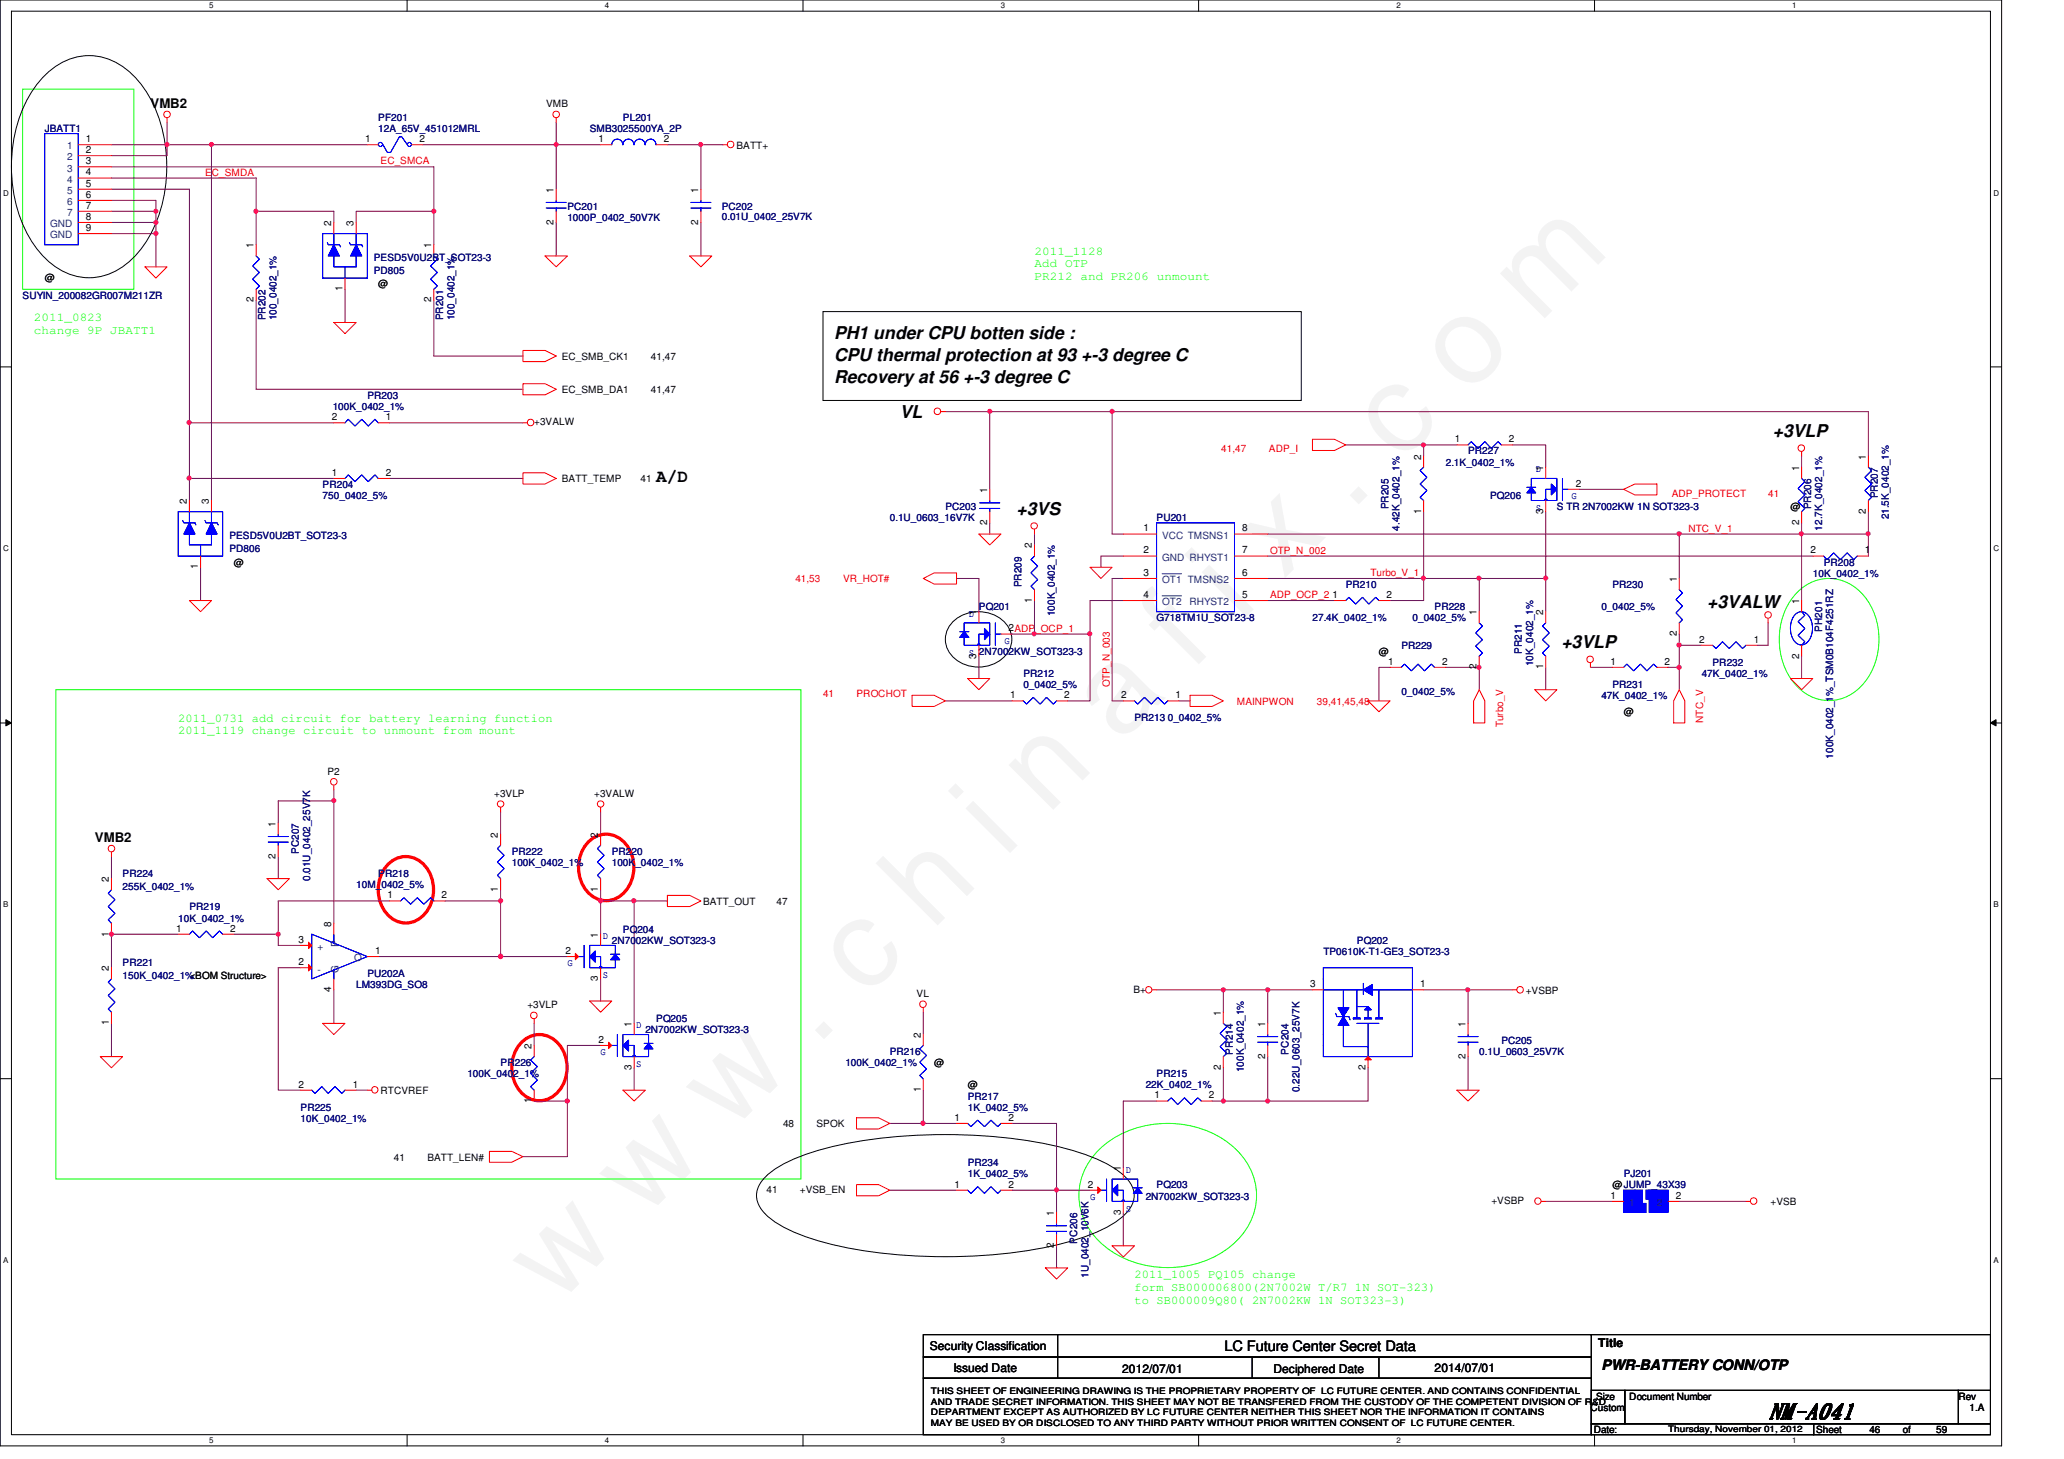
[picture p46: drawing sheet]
<svg xmlns="http://www.w3.org/2000/svg" width="297mm" height="210mm" viewBox="0 0 297 210" stroke-linecap="round" stroke-linejoin="round" font-family="sans-serif">
<defs><g id="words">
<text font-size="17.6" fill="#f0f" x="80.1" y="188" transform="rotate(-45 80.1 188)">w w w . c h i n a f i x . c o m</text>
<text font-size="3" x="254.5" y="204.1">NM-A041</text>
<g font-size="2.5">
<text x="120.1" y="51.9">CPU thermal protection at 93 +-3 degree C</text>
<text x="120.1" y="48.7">PH1 under CPU botten side :</text>
<text x="120.1" y="55.2">Recovery at 56 +-3 degree C</text>
<text x="129.5" y="60.1">VL</text>
<text x="255.1" y="62.8">+3VLP</text>
<text x="94.4" y="69.3">A/D</text>
<text x="146.3" y="74">+3VS</text>
<text x="245.7" y="87.5">+3VALW</text>
<text x="224.7" y="93.2">+3VLP</text>
</g>
<g font-size="2.1">
<text x="176.2" y="194.4">LC Future Center Secret Data</text>
<text x="230.5" y="197.1">PWR-BATTERY CONN/OTP</text>
</g>
<g font-size="1.9">
<text x="21.7" y="15.5">VMB2</text>
<text x="13.7" y="121.2">VMB2</text>
</g>
<g font-size="1.7" fill="#0f0">
<text x="148.9" y="36.6">2011_1128</text>
<text x="148.9" y="38.5">Add OTP</text>
<text x="148.9" y="40.3">PR212 and PR206 unmount</text>
<text x="4.9" y="46.2">2011_0823</text>
<text x="4.9" y="48.1">change 9P JBATT1</text>
<text x="25.7" y="103.8">2011_0731 add circuit for battery learning function</text>
<text x="25.7" y="105.7">2011_1119 change circuit to unmount from mount</text>
<text x="163.3" y="183.8">2011_1005 PQ105 change</text>
<text x="163.3" y="185.7">form SB000006800(2N7002W T/R7 1N SOT-323)</text>
<text x="163.3" y="187.5">to SB000009Q80( 2N7002KW 1N SOT323-3)</text>
</g>
<g font-size="1.7">
<text x="133.8" y="194.3">Security Classification</text>
<text x="137.2" y="197.3">Issued Date</text>
<text x="161.5" y="197.5">2012/07/01</text>
<text x="183.3" y="197.5">Deciphered Date</text>
<text x="206.5" y="197.3">2014/07/01</text>
<text x="230" y="193.8">Title</text>
</g>
<g font-size="1.4" fill="#000080">
<text x="54.4" y="17.4">PF201</text>
<text x="89.7" y="17.4">PL201</text>
<text x="6.4" y="19">JBATT1</text>
<text x="54.4" y="19">12A_65V_451012MRL</text>
<text x="84.9" y="19">SMB3025500YA_2P</text>
<text x="81.7" y="30.2">PC201</text>
<text x="81.7" y="31.7">1000P_0402_50V7K</text>
<text x="103.9" y="30.2">PC202</text>
<text x="103.9" y="31.6">0.01U_0402_25V7K</text>
<text x="53.8" y="39.5">PD805</text>
<text x="53.8" y="37.5">PESD5V0U2BT_SOT23-3</text>
<text x="3.3" y="43">SUYIN_200082GR007M211ZR</text>
<text x="38.2" y="46.1" transform="rotate(-90 38.2 46.1)">PR202</text>
<text x="39.8" y="46.1" transform="rotate(-90 39.8 46.1)">100_0402_1%</text>
<text x="63.8" y="46.1" transform="rotate(-90 63.8 46.1)">PR201</text>
<text x="65.4" y="46.1" transform="rotate(-90 65.4 46.1)">100_0402_1%</text>
<text x="47.9" y="59">100K_0402_1%</text>
<text x="52.9" y="57.4">PR203</text>
<text x="211.3" y="65.4">PR227</text>
<text x="46.4" y="70.2">PR204</text>
<text x="46.4" y="71.8">750_0402_5%</text>
<text x="208.1" y="67">2.1K_0402_1%</text>
<text x="214.5" y="71.8">PQ206</text>
<text x="270.3" y="71.7" transform="rotate(-90 270.3 71.7)">PR207</text>
<text x="33" y="77.5">PESD5V0U2BT_SOT23-3</text>
<text x="128.1" y="75">0.1U_0603_16V7K</text>
<text x="136.1" y="73.4">PC203</text>
<text x="166.5" y="75">PU201</text>
<text x="199.8" y="73.3" transform="rotate(-90 199.8 73.3)">PR205</text>
<text x="201.4" y="76.3" transform="rotate(-90 201.4 76.3)">4.42K_0402_1%</text>
<text x="224.1" y="73.4">S TR 2N7002KW 1N SOT323-3</text>
<text x="260.6" y="73.3" transform="rotate(-90 260.6 73.3)">PR206</text>
<text x="262.3" y="76.3" transform="rotate(-90 262.3 76.3)">12.7K_0402_1%</text>
<text x="271.8" y="74.7" transform="rotate(-90 271.8 74.7)">21.5K_0402_1%</text>
<text x="33" y="79.5">PD806</text>
<text x="260.9" y="83">10K_0402_1%</text>
<text x="262.5" y="81.4">PR208</text>
<text x="140.9" y="87.8">PQ201</text>
<text x="147" y="84.5" transform="rotate(-90 147 84.5)">PR209</text>
<text x="151.8" y="88.6" transform="rotate(-90 151.8 88.6)">100K_0402_1%</text>
<text x="166.5" y="89.4">G718TM1U_SOT23-8</text>
<text x="188.9" y="89.4">27.4K_0402_1%</text>
<text x="193.7" y="84.6">PR210</text>
<text x="203.3" y="89.4">0_0402_5%</text>
<text x="206.5" y="87.8">PR228</text>
<text x="230.5" y="87.8">0_0402_5%</text>
<text x="232.1" y="84.6">PR230</text>
<text x="201.7" y="93.4">PR229</text>
<text x="219" y="94.1" transform="rotate(-90 219 94.1)">PR211</text>
<text x="220.6" y="95.8" transform="rotate(-90 220.6 95.8)">10K_0402_1%</text>
<text x="246.5" y="95.8">PR232</text>
<text x="262.3" y="90.9" transform="rotate(-90 262.3 90.9)">PH201</text>
<text x="147.3" y="97.4">PR212</text>
<text x="147.3" y="99">0_0402_5%</text>
<text x="201.7" y="99.9">0_0402_5%</text>
<text x="230.5" y="100.6">47K_0402_1%</text>
<text x="232.1" y="99">PR231</text>
<text x="244.9" y="97.4">47K_0402_1%</text>
<text x="163.3" y="103.8">PR213 0_0402_5%</text>
<text x="263.8" y="109.1" transform="rotate(-90 263.8 109.1)">100K_0402_1%_TSM0B104F4251RZ</text>
<text x="43" y="122.9" transform="rotate(-90 43 122.9)">PC207</text>
<text x="73.7" y="123">PR222</text>
<text x="73.7" y="124.6">100K_0402_1%</text>
<text x="88" y="123">PR220</text>
<text x="88" y="124.6">100K_0402_1%</text>
<text x="17.6" y="126.2">PR224</text>
<text x="17.6" y="128.1">255K_0402_1%</text>
<text x="27.3" y="131">PR219</text>
<text x="44.6" y="126.7" transform="rotate(-90 44.6 126.7)">0.01U_0402_25V7K</text>
<text x="51.3" y="127.8">10M_0402_5%</text>
<text x="54.4" y="126.2">PR218</text>
<text x="25.7" y="132.6">10K_0402_1%</text>
<text x="88" y="135.8">2N7002KW_SOT323-3</text>
<text x="89.7" y="134.2">PQ204</text>
<text x="190.5" y="137.4">TP0610K-T1-GE3_SOT23-3</text>
<text x="195.3" y="135.8">PQ202</text>
<text x="17.6" y="139">PR221</text>
<text x="17.6" y="140.9">150K_0402_1%</text>
<text x="51.3" y="142.2">LM393DG_SO8</text>
<text x="52.9" y="140.6">PU202A</text>
<text x="92.9" y="148.6">2N7002KW_SOT323-3</text>
<text x="94.4" y="147">PQ205</text>
<text x="67.3" y="155">100K_0402_1%</text>
<text x="72" y="153.4">PR226</text>
<text x="121.7" y="153.4">100K_0402_1%</text>
<text x="128.1" y="151.8">PR216</text>
<text x="166.5" y="155">PR215</text>
<text x="177.4" y="151.7" transform="rotate(-90 177.4 151.7)">PR214</text>
<text x="179" y="154.3" transform="rotate(-90 179 154.3)">100K_0402_1%</text>
<text x="185.4" y="151.7" transform="rotate(-90 185.4 151.7)">PC204</text>
<text x="212.9" y="151.8">0.1U_0603_25V7K</text>
<text x="216.1" y="150.2">PC205</text>
<text x="43.3" y="159.8">PR225</text>
<text x="43.3" y="161.4">10K_0402_1%</text>
<text x="139.3" y="158.2">PR217</text>
<text x="139.3" y="159.8">1K_0402_5%</text>
<text x="164.9" y="156.6">22K_0402_1%</text>
<text x="187" y="157.1" transform="rotate(-90 187 157.1)">0.22U_0603_25V7K</text>
<text x="139.3" y="167.8">PR234</text>
<text x="139.3" y="169.4">1K_0402_5%</text>
<text x="164.9" y="172.6">2N7002KW_SOT323-3</text>
<text x="166.5" y="171">PQ203</text>
<text x="233.7" y="169.4">PJ201</text>
<text x="155" y="178.9" transform="rotate(-90 155 178.9)">PC206</text>
<text x="156.6" y="183.9" transform="rotate(-90 156.6 183.9)">1U_0402_10V6K</text>
</g>
<g font-size="1.4">
<text x="78.6" y="15.5">VMB</text>
<text x="12.4" y="20.4">1</text>
<text x="12.4" y="23.6">3</text>
<text x="12.4" y="22">2</text>
<text x="52.5" y="20.4">1</text>
<text x="60.4" y="20.4">2</text>
<text x="86.1" y="20.4">1</text>
<text x="95.5" y="20.4">2</text>
<text x="106" y="21.4">BATT+</text>
<text x="12.4" y="25.2">4</text>
<text x="12.4" y="26.8">5</text>
<text x="12.4" y="28.4">6</text>
<text x="79.7" y="27.7" transform="rotate(-90 79.7 27.7)">1</text>
<text x="100.5" y="27.7" transform="rotate(-90 100.5 27.7)">1</text>
<text x="12.4" y="31.6">8</text>
<text x="12.4" y="33.2">9</text>
<text x="12.4" y="30">7</text>
<text x="36.5" y="35.7" transform="rotate(-90 36.5 35.7)">1</text>
<text x="47.7" y="32.5" transform="rotate(-90 47.7 32.5)">2</text>
<text x="50.9" y="32.5" transform="rotate(-90 50.9 32.5)">3</text>
<text x="62.1" y="35.7" transform="rotate(-90 62.1 35.7)">1</text>
<text x="79.7" y="32.3" transform="rotate(-90 79.7 32.3)">2</text>
<text x="100.5" y="32.3" transform="rotate(-90 100.5 32.3)">2</text>
<text x="6.4" y="40.4">@</text>
<text x="49.3" y="41.9" transform="rotate(-90 49.3 41.9)">1</text>
<text x="54.4" y="41.4">@</text>
<text x="36.5" y="43.5" transform="rotate(-90 36.5 43.5)">2</text>
<text x="62.1" y="43.5" transform="rotate(-90 62.1 43.5)">2</text>
<text x="80.9" y="51.8">EC_SMB_CK1</text>
<text x="93.7" y="51.8">41,47</text>
<text x="80.9" y="56.6">EC_SMB_DA1</text>
<text x="93.7" y="56.6">41,47</text>
<text x="47.7" y="60.5">2</text>
<text x="55.5" y="60.5">1</text>
<text x="76.9" y="61.2">+3VALW</text>
<text x="209.4" y="63.6">1</text>
<text x="217.2" y="63.6">2</text>
<text x="47.7" y="68.5">1</text>
<text x="55.5" y="68.5">2</text>
<text x="80.9" y="69.4">BATT_TEMP</text>
<text x="92.2" y="69.4">41</text>
<text x="142.1" y="70.9" transform="rotate(-90 142.1 70.9)">1</text>
<text x="204.5" y="66.1" transform="rotate(-90 204.5 66.1)">2</text>
<text x="222.1" y="67.7" transform="rotate(-90 222.1 67.7)">1</text>
<text x="226.8" y="70">2</text>
<text x="258.9" y="67.7" transform="rotate(-90 258.9 67.7)">1</text>
<text x="268.5" y="66.1" transform="rotate(-90 268.5 66.1)">1</text>
<text x="26.9" y="72.5" transform="rotate(-90 26.9 72.5)">2</text>
<text x="30.1" y="72.5" transform="rotate(-90 30.1 72.5)">3</text>
<text x="142.1" y="75.5" transform="rotate(-90 142.1 75.5)">2</text>
<text x="164.5" y="76.5">1</text>
<text x="178.8" y="76.5">8</text>
<text x="204.5" y="73.9" transform="rotate(-90 204.5 73.9)">1</text>
<text x="222.1" y="73.9" transform="rotate(-90 222.1 73.9)">3</text>
<text x="257.7" y="73.4">@</text>
<text x="258.9" y="75.5" transform="rotate(-90 258.9 75.5)">2</text>
<text x="268.5" y="73.9" transform="rotate(-90 268.5 73.9)">2</text>
<text x="28.5" y="81.9" transform="rotate(-90 28.5 81.9)">1</text>
<text x="33.7" y="81.4">@</text>
<text x="148.5" y="78.9" transform="rotate(-90 148.5 78.9)">2</text>
<text x="164.5" y="79.6">2</text>
<text x="164.5" y="82.8">3</text>
<text x="178.8" y="82.8">6</text>
<text x="178.8" y="79.6">7</text>
<text x="241.3" y="83.7" transform="rotate(-90 241.3 83.7)">1</text>
<text x="260.6" y="79.6">2</text>
<text x="268.4" y="79.6">1</text>
<text x="140.5" y="88.5" transform="rotate(-90 140.5 88.5)">1</text>
<text x="148.5" y="86.7" transform="rotate(-90 148.5 86.7)">1</text>
<text x="164.5" y="86">4</text>
<text x="178.8" y="86">5</text>
<text x="191.8" y="86">1</text>
<text x="199.6" y="86">2</text>
<text x="212.5" y="88.5" transform="rotate(-90 212.5 88.5)">1</text>
<text x="222.1" y="88.5" transform="rotate(-90 222.1 88.5)">2</text>
<text x="258.9" y="86.9" transform="rotate(-90 258.9 86.9)">1</text>
<text x="140.5" y="94.7" transform="rotate(-90 140.5 94.7)">3</text>
<text x="145.2" y="90.8">2ADP_OCP_1</text>
<text x="198.5" y="94.2">@</text>
<text x="199.8" y="95.6">1</text>
<text x="207.6" y="95.6">2</text>
<text x="231.8" y="95.6">1</text>
<text x="239.6" y="95.6">2</text>
<text x="241.3" y="91.5" transform="rotate(-90 241.3 91.5)">2</text>
<text x="244.6" y="92.5">2</text>
<text x="252.4" y="92.5">1</text>
<text x="258.9" y="94.7" transform="rotate(-90 258.9 94.7)">2</text>
<text x="145.4" y="100.5">1</text>
<text x="153.2" y="100.5">2</text>
<text x="161.4" y="100.5">2</text>
<text x="169.2" y="100.5">1</text>
<text x="212.5" y="96.3" transform="rotate(-90 212.5 96.3)">2</text>
<text x="222.1" y="96.3" transform="rotate(-90 222.1 96.3)">1</text>
<text x="233.7" y="102.8">@</text>
<text x="47.1" y="111.5">P2</text>
<text x="39.7" y="118.9" transform="rotate(-90 39.7 118.9)">1</text>
<text x="71.1" y="114.6">+3VLP</text>
<text x="85.5" y="114.6">+3VALW</text>
<text x="39.7" y="123.5" transform="rotate(-90 39.7 123.5)">2</text>
<text x="71.7" y="120.5" transform="rotate(-90 71.7 120.5)">2</text>
<text x="86.1" y="120.5" transform="rotate(-90 86.1 120.5)">2</text>
<text x="15.7" y="126.9" transform="rotate(-90 15.7 126.9)">2</text>
<text x="55.7" y="129.2">1</text>
<text x="63.5" y="129.2">2</text>
<text x="71.7" y="128.3" transform="rotate(-90 71.7 128.3)">1</text>
<text x="86.1" y="128.3" transform="rotate(-90 86.1 128.3)">1</text>
<text x="101.2" y="130.2">BATT_OUT</text>
<text x="111.8" y="130.2">47</text>
<text x="15.7" y="134.7" transform="rotate(-90 15.7 134.7)">1</text>
<text x="25.4" y="134">1</text>
<text x="33.1" y="134">2</text>
<text x="43" y="135.6">3</text>
<text x="47.7" y="133.3" transform="rotate(-90 47.7 133.3)">8</text>
<text x="54" y="137.2">1</text>
<text x="81.4" y="137.2">2</text>
<text x="86.1" y="134.9" transform="rotate(-90 86.1 134.9)">1</text>
<text x="15.7" y="139.7" transform="rotate(-90 15.7 139.7)">2</text>
<text x="27.3" y="140.9">&lt;BOM Structure&gt;</text>
<text x="43" y="138.9">2</text>
<text x="47.7" y="142.7" transform="rotate(-90 47.7 142.7)">4</text>
<text x="86.1" y="141.1" transform="rotate(-90 86.1 141.1)">3</text>
<text x="131.9" y="143.5">VL</text>
<text x="163.1" y="142.8">B+</text>
<text x="188.5" y="142">3</text>
<text x="204.4" y="142">1</text>
<text x="219.6" y="143">+VSBP</text>
<text x="15.7" y="147.5" transform="rotate(-90 15.7 147.5)">1</text>
<text x="75.9" y="145.1">+3VLP</text>
<text x="90.9" y="147.7" transform="rotate(-90 90.9 147.7)">1</text>
<text x="132.5" y="149.3" transform="rotate(-90 132.5 149.3)">2</text>
<text x="175.7" y="146.1" transform="rotate(-90 175.7 146.1)">1</text>
<text x="182.1" y="147.7" transform="rotate(-90 182.1 147.7)">1</text>
<text x="210.9" y="147.7" transform="rotate(-90 210.9 147.7)">1</text>
<text x="76.5" y="150.9" transform="rotate(-90 76.5 150.9)">2</text>
<text x="86.1" y="150">2</text>
<text x="90.9" y="153.9" transform="rotate(-90 90.9 153.9)">3</text>
<text x="134.4" y="153.4">@</text>
<text x="175.7" y="153.9" transform="rotate(-90 175.7 153.9)">2</text>
<text x="182.1" y="152.3" transform="rotate(-90 182.1 152.3)">2</text>
<text x="196.5" y="153.9" transform="rotate(-90 196.5 153.9)">2</text>
<text x="210.9" y="152.3" transform="rotate(-90 210.9 152.3)">2</text>
<text x="43" y="156.5">2</text>
<text x="50.8" y="156.5">1</text>
<text x="54.8" y="157.4">RTCVREF</text>
<text x="76.5" y="158.7" transform="rotate(-90 76.5 158.7)">1</text>
<text x="132.5" y="157.1" transform="rotate(-90 132.5 157.1)">1</text>
<text x="137.4" y="161.2">1</text>
<text x="139.3" y="156.6">@</text>
<text x="145.2" y="161.2">2</text>
<text x="166.2" y="158">1</text>
<text x="174" y="158">2</text>
<text x="56.7" y="167">41</text>
<text x="61.5" y="167">BATT_LEN#</text>
<text x="112.7" y="162.2">48</text>
<text x="117.5" y="162.2">SPOK</text>
<text x="110.3" y="171.6">41</text>
<text x="115.1" y="171.6">+VSB_EN</text>
<text x="137.4" y="170.9">1</text>
<text x="145.2" y="170.9">2</text>
<text x="156.5" y="170.9">2</text>
<text x="161.3" y="168.5" transform="rotate(-90 161.3 168.5)">1</text>
<text x="214.6" y="173.2">+VSBP</text>
<text x="231.8" y="172.5">1</text>
<text x="232.1" y="171">@JUMP_43X39</text>
<text x="241.2" y="172.5">2</text>
<text x="254.8" y="173.4">+VSB</text>
<text x="151.7" y="179.5" transform="rotate(-90 151.7 179.5)">2</text>
<text x="151.7" y="174.9" transform="rotate(-90 151.7 174.9)">1</text>
<text x="161.3" y="174.8" transform="rotate(-90 161.3 174.8)">3</text>
<text x="228.9" y="203">Custom</text>
<text x="229.7" y="201.4">Size</text>
<text x="234.5" y="201.4">Document Number</text>
<text x="281.9" y="201.4">Rev</text>
<text x="283.5" y="203">1.A</text>
<text x="229.4" y="206.2">Date:</text>
<text x="261.4" y="206.2">Sheet</text>
<text x="269" y="206.2">46</text>
<text x="273.9" y="206.2">of</text>
<text x="278.6" y="206.2">59</text>
</g>
<g font-size="1.4" fill="#004080">
<text x="9.6" y="21.5">1</text>
<text x="9.6" y="23.1">2</text>
<text x="9.6" y="24.7">3</text>
<text x="9.6" y="26.3">4</text>
<text x="9.6" y="27.9">5</text>
<text x="9.6" y="29.5">6</text>
<text x="7.2" y="32.7">GND</text>
<text x="7.2" y="34.3">GND</text>
<text x="9.6" y="31.1">7</text>
<text x="167.3" y="77.5">VCC TMSNS1</text>
<text x="167.3" y="83.9">OT1 TMSNS2</text>
<text x="167.3" y="80.7">GND RHYST1</text>
<text x="167.3" y="87.1">OT2</text>
<text x="171.2" y="87.1">RHYST2</text>
<text x="45.7" y="136.7">+</text>
<text x="48.7" y="136.2" transform="rotate(-90 48.7 136.2)">P</text>
<text x="45.7" y="139.9">-</text>
<text x="48.7" y="140" transform="rotate(-90 48.7 140)">G</text>
<text x="51" y="138.3">O</text>
<text x="234.5" y="173.5">1</text>
<text x="238.5" y="173.5">2</text>
</g>
<g font-size="1.4" fill="#f00">
<text x="54.8" y="23.7">EC_SMCA</text>
<text x="29.5" y="25.3">EC_SMDA</text>
<text x="175.8" y="65.1">41,47</text>
<text x="182.6" y="65.1">ADP_I</text>
<text x="240.6" y="71.5">ADP_PROTECT</text>
<text x="254.5" y="71.5">41</text>
<text x="243" y="76.5">NTC_V_1</text>
<text x="114.5" y="83.8">41,53</text>
<text x="121.3" y="83.8">VR_HOT#</text>
<text x="182.8" y="79.7">OTP_N_002</text>
<text x="197.2" y="82.9">Turbo_V_1</text>
<text x="182.8" y="86.1">ADP_OCP_2</text>
<text x="118.4" y="100.2">41</text>
<text x="123.3" y="100.2">PROCHOT</text>
<text x="159.7" y="98.9" transform="rotate(-90 159.7 98.9)">OTP_N_003</text>
<text x="178" y="101.4">MAINPWON</text>
<text x="189.5" y="101.4">39,41,45,48</text>
<text x="216.3" y="104.6" transform="rotate(-90 216.3 104.6)">Turbo_V</text>
<text x="245.1" y="104" transform="rotate(-90 245.1 104)">NTC_V</text>
</g>
<g font-size="1.4" fill="#00f">
<text x="221" y="67.9">D</text>
<text x="226.1" y="71.8">G</text>
<text x="221" y="73.5">S</text>
<text x="139.4" y="88.7">D</text>
<text x="139.4" y="94.3">S 2N7002KW_SOT323-3</text>
<text x="144.6" y="92.6">G</text>
<text x="86.8" y="135.1">D</text>
<text x="81.7" y="139">G</text>
<text x="86.8" y="140.7">S</text>
<text x="91.6" y="147.9">D</text>
<text x="86.4" y="151.8">G</text>
<text x="91.6" y="153.5">S</text>
<text x="156.9" y="172.6">G</text>
<text x="162" y="168.7">D</text>
<text x="162" y="174.3">S</text>
</g>
<g font-size="1.3">
<text x="134" y="200.6">THIS SHEET OF ENGINEERING DRAWING IS THE PROPRIETARY PROPERTY OF LC FUTURE CENTER. AND CONTAINS CONFIDENTIAL</text>
<text x="134" y="202.1">AND TRADE SECRET INFORMATION. THIS SHEET MAY NOT BE TRANSFERED FROM THE CUSTODY OF THE COMPETENT DIVISION OF R&amp;D</text>
<text x="134" y="203.6">DEPARTMENT EXCEPT AS AUTHORIZED BY LC FUTURE CENTER NEITHER THIS SHEET NOR THE INFORMATION IT CONTAINS</text>
<text x="134" y="205.1">MAY BE USED BY OR DISCLOSED TO ANY THIRD PARTY WITHOUT PRIOR WRITTEN CONSENT OF LC FUTURE CENTER.</text>
<text x="240.1" y="206">Thursday, November 01, 2012</text>
</g>
<g font-size="1.1">
<text x="30.1" y="1.1">5</text>
<text x="87" y="1.1">4</text>
<text x="144" y="1.1">3</text>
<text x="201" y="1.1">2</text>
<text x="257.9" y="1.1">1</text>
<text x=".5" y="28.2">D</text>
<text x="286.9" y="28.2">D</text>
<text x=".5" y="79.3">C</text>
<text x="286.9" y="79.3">C</text>
<text x=".5" y="130.6">B</text>
<text x="286.9" y="130.6">B</text>
<text x=".5" y="181.7">A</text>
<text x="286.9" y="181.7">A</text>
<text x="30.1" y="207.6">5</text>
<text x="87" y="207.6">4</text>
<text x="144" y="207.6">3</text>
<text x="201" y="207.6">2</text>
<text x="257.9" y="207.6">1</text>
</g>
</g></defs>
<path d="M0 0h288.1v208h-288.1zM1.6 1.6h284.9v204.8h-284.9z" fill="none" stroke="#000" stroke-width=".14"/>
<g fill="#fff">
<path d="M30.1 .2h.6v1.2h-.6z"/>
<path d="M30.1 206.6h.6v1.2h-.6z"/>
</g>
<path d="M58.6 0v1.6M58.6 206.4v1.6" fill="none" stroke="#000" stroke-width=".14"/>
<g fill="#fff">
<path d="M87 .2h.6v1.2h-.6z"/>
<path d="M87 206.6h.6v1.2h-.6z"/>
</g>
<path d="M115.6 0v1.6M115.6 206.4v1.6" fill="none" stroke="#000" stroke-width=".14"/>
<g fill="#fff">
<path d="M144 .2h.6v1.2h-.6z"/>
<path d="M144 206.6h.6v1.2h-.6z"/>
</g>
<path d="M172.5 0v1.6M172.5 206.4v1.6" fill="none" stroke="#000" stroke-width=".14"/>
<g fill="#fff">
<path d="M200.9 .2h.6v1.2h-.6z"/>
<path d="M200.9 206.6h.6v1.2h-.6z"/>
</g>
<path d="M229.5 0v1.6M229.5 206.4v1.6" fill="none" stroke="#000" stroke-width=".14"/>
<g fill="#fff">
<path d="M257.9 .2h.6v1.2h-.6z"/>
<path d="M257.9 206.6h.6v1.2h-.6z"/>
<path d="M.5 27.2h.7v1.2h-.7z"/>
<path d="M286.9 27.2h.7v1.2h-.7z"/>
<path d="M.5 78.4h.7v1.1h-.7z"/>
<path d="M286.9 78.4h.7v1.1h-.7z"/>
</g>
<path d="M0 52.8h1.6M286.5 52.8h1.6" fill="none" stroke="#000" stroke-width=".14"/>
<g fill="#fff">
<path d="M.5 129.6h.7v1.2h-.7z"/>
<path d="M286.9 129.6h.7v1.2h-.7z"/>
</g>
<path d="M0 104h1.6M.8 103.5l.8 .5-.8 .4zM286.5 104l.8-.5v.9zM286.5 104h1.6" fill="none" stroke="#000" stroke-width=".14"/>
<path d="M.8 103.5l.8 .5-.8 .4zM286.5 104l.8-.5v.9z" fill="#000"/>
<g fill="#fff">
<path d="M.5 180.8h.7v1.1h-.7z"/>
<path d="M286.9 180.8h.7v1.1h-.7z"/>
</g>
<path d="M6.2 11.1a8.6 8.6 0 0 1 10.1-2.3 13.9 13.9 0 0 1 6.7 8.6 21.5 21.5 0 0 1-1.9 17.3 10.8 10.8 0 0 1-7.1 5.2 9.2 9.2 0 0 1-8.7-4.1 20.7 20.7 0 0 1-3.1-16.9 16.9 16.9 0 0 1 4-7.8zM118.4 44.8h68.9v12.8h-68.9zM0 155.2h1.6M286.5 155.2h1.6M110.6 168.9a20.9 20.9 0 0 1 7.9-3.6 75.7 75.7 0 0 1 35 0 21 21 0 0 1 8 3.6 3.9 3.9 0 0 1 1.6 3.9 5.8 5.8 0 0 1-2.5 3 29.1 29.1 0 0 1-10.8 3.8 76.3 76.3 0 0 1-31.3-.9 20.9 20.9 0 0 1-7.9-3.6 3.9 3.9 0 0 1-1.6-3.9l.3-.8 .5-.7z" fill="none" stroke="#000" stroke-width=".14"/>
<path d="M55.8 124.3a3.6 3.6 0 0 1 6 1.3 5.2 5.2 0 0 1-2 6.9 3.7 3.7 0 0 1-4.8-2.1 5.5 5.5 0 0 1 .8-6.1z" fill="none" stroke="#f00" stroke-width=".47"/>
<path d="M3.3 12.8h16v28.8h-16zM8 99.2h107.3v70.4h-107.3zM258.8 85a6.3 6.3 0 0 1 9.5 .8 10.1 10.1 0 0 1-.7 13.2 6.2 6.2 0 0 1-9.5-.8 10.2 10.2 0 0 1 .7-13.2z" fill="none" stroke="#0f0" stroke-width=".14"/>
<path d="M16 30.4h6.4M62.4 43.2v8" fill="none" stroke="#800040" stroke-width=".14"/>
<circle cx="22.4" cy="30.4" r=".3" fill="#f0f"/>
<circle cx="22.4" cy="30.4" r=".3" fill="none" stroke="#f0f" stroke-width=".14"/>
<path d="M16 28.8h6.4v1.6M16 25.6h20.9M36.9 30.4v4.8M62.4 30.4v4.8M56 60.8h19.3M56 68.8h19.3" fill="none" stroke="#800040" stroke-width=".14"/>
<circle cx="62.4" cy="30.4" r=".3" fill="#f0f"/>
<circle cx="62.4" cy="30.4" r=".3" fill="none" stroke="#f0f" stroke-width=".14"/>
<path d="M16 27.2h11.3M27.3 60.8v8" fill="none" stroke="#800040" stroke-width=".14"/>
<circle cx="27.2" cy="60.8" r=".3" fill="#f0f"/>
<circle cx="27.2" cy="60.8" r=".3" fill="none" stroke="#f0f" stroke-width=".14"/>
<path d="M80 20.8h6.4M100.9 20.8h3.1M27.3 60.8h20.7" fill="none" stroke="#800040" stroke-width=".14"/>
<circle cx="100.8" cy="20.8" r=".3" fill="#f0f"/>
<circle cx="100.8" cy="20.8" r=".3" fill="none" stroke="#f0f" stroke-width=".14"/>
<path d="M80 17.6v3.2M36.9 56h38.4" fill="none" stroke="#800040" stroke-width=".14"/>
<circle cx="80" cy="20.8" r=".3" fill="#f0f"/>
<circle cx="80" cy="20.8" r=".3" fill="none" stroke="#f0f" stroke-width=".14"/>
<path d="M24 17.6v3.2M80 20.8v6.4M96 20.8h4.9v6.4M36.9 43.2v12.8M62.4 51.2h12.9M27.3 68.8h20.7" fill="none" stroke="#800040" stroke-width=".14"/>
<circle cx="27.2" cy="68.8" r=".3" fill="#f0f"/>
<circle cx="27.2" cy="68.8" r=".3" fill="none" stroke="#f0f" stroke-width=".14"/>
<path d="M16 20.8h8v1.6h-8M22.4 33.6v4.8M30.4 20.8h22.5M60.9 20.8h19.1M160.1 59.2h108.8M259.3 76.8h9.6M241.7 172.8h9.6" fill="none" stroke="#800040" stroke-width=".14"/>
<circle cx="268.8" cy="76.8" r=".3" fill="#f0f"/>
<circle cx="268.8" cy="76.8" r=".3" fill="none" stroke="#f0f" stroke-width=".14"/>
<path d="M259.3 76.8v9.6M268.9 73.6v6.4" fill="none" stroke="#800040" stroke-width=".14"/>
<circle cx="259.2" cy="76.8" r=".3" fill="#f0f"/>
<circle cx="259.2" cy="76.8" r=".3" fill="none" stroke="#f0f" stroke-width=".14"/>
<path d="M268.9 59.2v6.4M241.7 76.8h17.6M259.3 94.4v3.2" fill="none" stroke="#800040" stroke-width=".14"/>
<circle cx="241.7" cy="76.8" r=".31" fill="#f0f"/>
<circle cx="241.7" cy="76.8" r=".31" fill="none" stroke="#f0f" stroke-width=".14"/>
<path d="M16 24h46.4M27.3 27.2v33.6M259.3 75.2v1.6M182.4 80h78.5M16 123.2v3.2M25.6 134.4h-9.6v4.8M33.6 134.4h6.4v1.6M40 139.2v17.6h3.3M51.3 156.8h1.6" fill="none" stroke="#800040" stroke-width=".14"/>
<circle cx="16" cy="134.4" r=".3" fill="#f0f"/>
<circle cx="16" cy="134.4" r=".3" fill="none" stroke="#f0f" stroke-width=".14"/>
<path d="M48 115.2h-8v3.2M48 113.6v1.6M48 115.2v17.6M40 136h3.3M40 139.2h3.3M40 129.6h16M40 123.2v3.2M54.4 137.6h17.6M64 129.6h8M16 147.2v4.8M48 142.4v4.8" fill="none" stroke="#800040" stroke-width=".14"/>
<circle cx="48" cy="115.2" r=".3" fill="#f0f"/>
<circle cx="48" cy="115.2" r=".3" fill="none" stroke="#f0f" stroke-width=".14"/>
<path d="M40 129.6v4.8" fill="none" stroke="#800040" stroke-width=".14"/>
<circle cx="40" cy="134.4" r=".3" fill="#f0f"/>
<circle cx="40" cy="134.4" r=".3" fill="none" stroke="#f0f" stroke-width=".14"/>
<path d="M16 32h6.4M259.3 65.6v1.6" fill="none" stroke="#800040" stroke-width=".14"/>
<circle cx="22.4" cy="32" r=".3" fill="#f0f"/>
<circle cx="22.4" cy="32" r=".3" fill="none" stroke="#f0f" stroke-width=".14"/>
<path d="M16 33.6h6.4M22.4 30.4v1.6" fill="none" stroke="#800040" stroke-width=".14"/>
<circle cx="22.4" cy="33.6" r=".31" fill="#f0f"/>
<circle cx="22.4" cy="33.6" r=".31" fill="none" stroke="#f0f" stroke-width=".14"/>
<path d="M22.4 32v1.6M182.4 76.8h59.3v6.4M241.7 91.2v1.6" fill="none" stroke="#800040" stroke-width=".14"/>
<circle cx="241.7" cy="92.8" r=".31" fill="#f0f"/>
<circle cx="241.7" cy="92.8" r=".31" fill="none" stroke="#f0f" stroke-width=".14"/>
<path d="M240.1 96h1.6v3.2M244.9 92.8h-3.2v3.2" fill="none" stroke="#800040" stroke-width=".14"/>
<circle cx="241.7" cy="96" r=".31" fill="#f0f"/>
<circle cx="241.7" cy="96" r=".31" fill="none" stroke="#f0f" stroke-width=".14"/>
<path d="M36.9 30.4h11.1M254.5 89.6v3.2h-1.6" fill="none" stroke="#800040" stroke-width=".14"/>
<circle cx="36.8" cy="30.4" r=".3" fill="#f0f"/>
<circle cx="36.8" cy="30.4" r=".3" fill="none" stroke="#f0f" stroke-width=".14"/>
<path d="M30.4 20.8v51.2M36.9 25.6v4.8M48 30.4v1.6M62.4 24v6.4h-11.1v1.6M49.7 41.6v4.8" fill="none" stroke="#800040" stroke-width=".14"/>
<circle cx="30.4" cy="20.8" r=".3" fill="#f0f"/>
<circle cx="30.4" cy="20.8" r=".3" fill="none" stroke="#f0f" stroke-width=".14"/>
<path d="M24 20.8h6.4M27.3 68.8v3.2" fill="none" stroke="#800040" stroke-width=".14"/>
<circle cx="24" cy="20.8" r=".3" fill="#f0f"/>
<circle cx="24" cy="20.8" r=".3" fill="none" stroke="#f0f" stroke-width=".14"/>
<path d="M28.9 81.6v4.8" fill="none" stroke="#800040" stroke-width=".14"/>
<g fill="none" stroke="#f00" stroke-width=".14">
<path d="M24 17v.6M80 17v.6M20.9 38.4h3.1l-1.6 1.6zM36.9 35.2v1.6M86.4 20.8h1.6M94.4 20.8h1.6M104 20.8h.7M36.9 41.6v1.6M48 46.4h3.3l-1.6 1.6zM48 60.8h1.7M54.4 60.8h1.6M233.7 70.4l1.6-.8h3.2v1.6h-3.2z"/>
<path d="M259.3 65v.6M259.3 67.2v1.6M259.3 73.6v1.6M268.9 65.6v1.6M268.9 72v1.6M27.3 86.4h3.1l-1.5 1.6zM241.7 99.2l.8 1.6v3.2h-1.6v-3.2zM241.7 83.2v1.6M241.7 89.6v1.6M244.9 92.8h1.6M251.3 92.8h1.6M254.5 89v.6"/>
<path d="M257.7 97.6h3.2l-1.6 1.6zM259.3 86.4v1.6M259.3 92.8v1.6M48 113v.6M16 122.6v.6M16 132.8v1.6M16 126.4v1.6M25.6 134.4h1.7M32 134.4h1.6M38.4 126.4h3.3l-1.7 1.6zM14.4 152h3.2l-1.6 1.6zM43.3 156.8h1.6"/>
<path d="M46.4 147.2h3.3l-1.7 1.6zM49.7 156.8h1.6M52.9 156.8h.6M251.3 172.8h.6"/>
<circle cx="24" cy="16.5" r=".47"/>
<circle cx="80" cy="16.5" r=".47"/>
<circle cx="105.1" cy="20.8" r=".47"/>
<circle cx="259.2" cy="64.5" r=".47"/>
<circle cx="254.4" cy="88.5" r=".47"/>
<circle cx="48" cy="112.5" r=".47"/>
<circle cx="16" cy="122.1" r=".47"/>
<circle cx="53.9" cy="156.8" r=".46"/>
<circle cx="252.4" cy="172.8" r=".47"/>
</g>
<path d="M132.9 192h96.1v3.2h-96.1zM132.9 195.2h96.1v3.1h-96.1zM132.9 198.3h96.1v8.1h-96.1zM152.2 192v6.3M180.2 195.2v3.1M198.4 195.2v3.1M228.9 192h57.6v8M229 200h4.8v4.8h-4.8zM229 204.8h32v1.6h-32zM233.8 200h48v4.8h-48zM261 204.8h25.5v1.6h-25.5zM281.8 200h4.7v4.8h-4.7z" fill="none" stroke="#000" stroke-width=".14"/>
<g fill="none" stroke="#00f" stroke-width=".14">
<path d="M36.9 36.8l.4 .5-.9 1 .9 .9-.9 1 .9 .9-.4 .5M88 20.8a.78 .78 0 0 1 .8-.8 .78 .78 0 0 1 .8 .8M89.7 20.8a.78 .78 0 0 1 .7-.8 .78 .78 0 0 1 .8 .8M91.3 20.8a.78 .78 0 0 1 .7-.8 .78 .78 0 0 1 .8 .8M92.9 20.8a.76 .76 0 0 1 .7-.8 .76 .76 0 0 1 .8 .8M49.7 60.8l.4-.5 1 1 1-1 .9 1 1-1 .4 .5M259.3 68.8l.4 .5-.9 1 .9 .9-.9 1 .9 .9-.4 .5M268.9 67.2l.5 .5-1 1 1 .9-1 1 1 .9-.5 .5M241.7 84.8l.4 .5-.9 1 .9 .9-.9 1 .9 1-.4 .4M246.5 92.8l.5 .5 .9-1 1 1 .9-1 1 1 .5-.5M258.4 88.3a1.36 1.36 0 0 1 2.2 .9 2.92 2.92 0 0 1-.9 3.5 1.37 1.37 0 0 1-1.8-1.1 3.2 3.2 0 0 1 .5-3.3zM259.3 88l.4 .5-.9 .9 .9 1-.9 1 .9 .9-.4 .5"/>
<path d="M16 128l-.4 .5 .9 1-.9 .9 .9 1-.9 .9 .4 .5M27.3 134.4l.4-.5 1 1 1-1 .9 1 1-1 .4 .5M44.9 156.8l.4 .5 1-1 .9 1 1-1 1 1 .5-.5"/>
</g>
<path d="M236.9 171.2h.4v1.3h-.4z" fill-rule="evenodd" fill="#00f"/>
<path d="M236.9 171.2h.4v1.3h-.4z" fill="none" stroke="#00f" stroke-width=".14"/>
<path d="M237.3 171.2h1.2v3.2h-1.2z" fill-rule="evenodd" fill="#00f"/>
<path d="M237.3 171.2h1.2v3.2h-1.2z" fill="none" stroke="#00f" stroke-width=".14"/>
<path d="M238.5 171.2h1.6v3.2h-1.6z" fill-rule="evenodd" fill="#00f"/>
<path d="M238.5 171.2h1.6v3.2h-1.6z" fill="none" stroke="#00f" stroke-width=".14"/>
<path d="M236.9 171.2h.4v1.3h-.4z" fill-rule="evenodd" fill="#00f"/>
<path d="M236.9 171.2h.4v1.3h-.4z" fill="none" stroke="#00f" stroke-width=".14"/>
<path d="M237.3 171.2h1.2v3.2h-1.2z" fill-rule="evenodd" fill="#00f"/>
<path d="M237.3 171.2h1.2v3.2h-1.2z" fill="none" stroke="#00f" stroke-width=".14"/>
<path d="M238.5 171.2h1.6v3.2h-1.6z" fill-rule="evenodd" fill="#00f"/>
<path d="M62.4 36.8l.5 .5-.9 1 .9 .9-.9 1 .9 .9-.5 .5M49.7 68.8l.4-.5 1 1 1-1 .9 1 1-1 .4 .5M233.7 96l.4-.5 1 1 1-1 .9 1 1-1 .5 .5M44.9 134.4l8 3.2-8 3.2zM48 134.4v1.3M48 139.5v1.3M16 140.8l-.4 .5 .9 1-.9 .9 .9 1-.9 1 .4 .4M238.5 171.2h1.6v3.2h-1.6z" fill="none" stroke="#00f" stroke-width=".14"/>
<path d="M62.4 35.2v1.6M62.4 41.6v1.6M48 68.8h1.7M54.4 68.8h1.6M238.5 96h1.6M16 139.2v1.6M16 145.6v1.6M240.1 172.8h1.6" fill="none" stroke="#f00" stroke-width=".14"/>
<path d="M44.4 135.5l.5 .5-.5 .5z" fill="#f00"/>
<path d="M43.3 136h1.6M44.4 135.5l.5 .5-.5 .5z" fill="none" stroke="#f00" stroke-width=".14"/>
<path d="M44.4 138.8l.5 .4-.5 .5z" fill="#f00"/>
<path d="M43.3 139.2h1.6M44.4 138.8l.5 .4-.5 .5zM48 132.8v1.6M52.9 137.6h1.5M56 129.6h1.7M62.4 129.6h1.6M48 140.8v1.6" fill="none" stroke="#f00" stroke-width=".14"/>
<path d="M57.7 129.6l.4-.4 1 .9 1-.9 .9 .9 1-.9 .4 .4" fill="none" stroke="#00f" stroke-width=".14"/>
<path d="M48 35.2l.8 1.6h-1.6z" fill="#00f"/>
<path d="M46.4 33.6h6.5v6.4h-6.5zM48 36.8v1.6h1.7v1.6M48 33.6v1.6M48 35.2l.8 1.6h-1.6zM51.3 33.6v1.6" fill="none" stroke="#00f" stroke-width=".14"/>
<path d="M51.3 35.2l.8 1.6h-1.6z" fill="#00f"/>
<path d="M47.1 34.9l.1 .3h1.6l.2 .3M50.3 34.9l.2 .3h1.6l.1 .3M51.3 35.2l.8 1.6h-1.6zM51.3 36.8v1.6h-1.6" fill="none" stroke="#00f" stroke-width=".14"/>
<path d="M48 35.2l.8 1.6h-1.6z" fill="#00f"/>
<path d="M46.4 33.6h6.5v6.4h-6.5zM48 36.8v1.6h1.7v1.6M48 33.6v1.6M48 35.2l.8 1.6h-1.6zM51.3 33.6v1.6" fill="none" stroke="#00f" stroke-width=".14"/>
<path d="M51.3 35.2l.8 1.6h-1.6z" fill="#00f"/>
<path d="M6.4 19.2h4.9v16h-4.9zM47.1 34.9l.1 .3h1.6l.2 .3M50.3 34.9l.2 .3h1.6l.1 .3M51.3 35.2l.8 1.6h-1.6zM51.3 36.8v1.6h-1.6M38.6 121.2h2.9M38.6 120.3h2.9M40 120v.3M40 121.2v.4" fill="none" stroke="#00f" stroke-width=".14"/>
<g fill="none" stroke="#f00" stroke-width=".14">
<path d="M11.3 20.8h4.7M11.3 24h4.7M11.3 25.6h4.7M11.3 22.4h4.7M11.3 27.2h4.7M11.3 28.8h4.7M11.3 30.4h4.7M11.3 32h4.7M11.3 33.6h4.7M48 32v1.6M51.3 32v1.6M49.7 40v1.6"/>
<path d="M40 118.4v1.6M40 121.6v1.6"/>
</g>
<path d="M27.3 75.2l.8 1.6h-1.6z" fill="#00f"/>
<path d="M25.6 73.6h6.4v6.4h-6.4zM27.3 76.8v1.6h1.6v1.6M27.3 73.6v1.6M27.3 75.2l.8 1.6h-1.6zM30.4 73.6v1.6" fill="none" stroke="#00f" stroke-width=".14"/>
<path d="M30.4 75.2l.8 1.6h-1.5z" fill="#00f"/>
<path d="M26.3 74.9l.2 .3h1.6l.1 .3M29.5 74.9l.2 .3h1.5l.2 .3M30.4 75.2l.8 1.6h-1.5zM30.4 76.8v1.6h-1.5" fill="none" stroke="#00f" stroke-width=".14"/>
<path d="M27.3 75.2l.8 1.6h-1.6z" fill="#00f"/>
<path d="M25.6 73.6h6.4v6.4h-6.4zM27.3 76.8v1.6h1.6v1.6M27.3 73.6v1.6M27.3 75.2l.8 1.6h-1.6zM30.4 73.6v1.6" fill="none" stroke="#00f" stroke-width=".14"/>
<path d="M30.4 75.2l.8 1.6h-1.5z" fill="#00f"/>
<g fill="none" stroke="#00f" stroke-width=".14">
<path d="M55.1 20.8l.6 1.1h.5l1.3-2.2h.3l.8 1.1M26.3 74.9l.2 .3h1.6l.1 .3M29.5 74.9l.2 .3h1.5l.2 .3M30.4 75.2l.8 1.6h-1.5zM30.4 76.8v1.6h-1.5M262.5 80l.5 .5 .9-1 1 1 .9-1 1 1 .5-.5"/>
<circle cx="54.8" cy="20.8" r=".31"/>
<circle cx="58.9" cy="20.8" r=".3"/>
</g>
<path d="M52.9 20.8h1.5M59.3 20.8h1.6M27.3 72v1.6M30.4 72v1.6M28.9 80v1.6M260.9 80h1.6M267.3 80h1.6" fill="none" stroke="#f00" stroke-width=".14"/>
<circle cx="22.4" cy="30.4" r=".3" fill="#f0f"/>
<circle cx="22.4" cy="30.4" r=".3" fill="none" stroke="#f0f" stroke-width=".14"/>
<circle cx="62.4" cy="30.4" r=".3" fill="#f0f"/>
<circle cx="62.4" cy="30.4" r=".3" fill="none" stroke="#f0f" stroke-width=".14"/>
<circle cx="27.2" cy="60.8" r=".3" fill="#f0f"/>
<circle cx="27.2" cy="60.8" r=".3" fill="none" stroke="#f0f" stroke-width=".14"/>
<circle cx="100.8" cy="20.8" r=".3" fill="#f0f"/>
<circle cx="100.8" cy="20.8" r=".3" fill="none" stroke="#f0f" stroke-width=".14"/>
<circle cx="80" cy="20.8" r=".3" fill="#f0f"/>
<circle cx="80" cy="20.8" r=".3" fill="none" stroke="#f0f" stroke-width=".14"/>
<circle cx="27.2" cy="68.8" r=".3" fill="#f0f"/>
<circle cx="27.2" cy="68.8" r=".3" fill="none" stroke="#f0f" stroke-width=".14"/>
<circle cx="268.8" cy="76.8" r=".3" fill="#f0f"/>
<circle cx="268.8" cy="76.8" r=".3" fill="none" stroke="#f0f" stroke-width=".14"/>
<circle cx="259.2" cy="76.8" r=".3" fill="#f0f"/>
<circle cx="259.2" cy="76.8" r=".3" fill="none" stroke="#f0f" stroke-width=".14"/>
<circle cx="241.7" cy="76.8" r=".31" fill="#f0f"/>
<circle cx="241.7" cy="76.8" r=".31" fill="none" stroke="#f0f" stroke-width=".14"/>
<circle cx="16" cy="134.4" r=".3" fill="#f0f"/>
<circle cx="16" cy="134.4" r=".3" fill="none" stroke="#f0f" stroke-width=".14"/>
<circle cx="48" cy="115.2" r=".3" fill="#f0f"/>
<circle cx="48" cy="115.2" r=".3" fill="none" stroke="#f0f" stroke-width=".14"/>
<circle cx="40" cy="134.4" r=".3" fill="#f0f"/>
<circle cx="40" cy="134.4" r=".3" fill="none" stroke="#f0f" stroke-width=".14"/>
<circle cx="22.4" cy="32" r=".3" fill="#f0f"/>
<circle cx="22.4" cy="32" r=".3" fill="none" stroke="#f0f" stroke-width=".14"/>
<circle cx="22.4" cy="33.6" r=".31" fill="#f0f"/>
<circle cx="22.4" cy="33.6" r=".31" fill="none" stroke="#f0f" stroke-width=".14"/>
<circle cx="241.7" cy="92.8" r=".31" fill="#f0f"/>
<circle cx="241.7" cy="92.8" r=".31" fill="none" stroke="#f0f" stroke-width=".14"/>
<circle cx="241.7" cy="96" r=".31" fill="#f0f"/>
<circle cx="241.7" cy="96" r=".31" fill="none" stroke="#f0f" stroke-width=".14"/>
<circle cx="36.8" cy="30.4" r=".3" fill="#f0f"/>
<circle cx="36.8" cy="30.4" r=".3" fill="none" stroke="#f0f" stroke-width=".14"/>
<circle cx="30.4" cy="20.8" r=".3" fill="#f0f"/>
<circle cx="30.4" cy="20.8" r=".3" fill="none" stroke="#f0f" stroke-width=".14"/>
<circle cx="24" cy="20.8" r=".3" fill="#f0f"/>
<circle cx="24" cy="20.8" r=".3" fill="none" stroke="#f0f" stroke-width=".14"/>
<use href="#words"/>
</svg>
